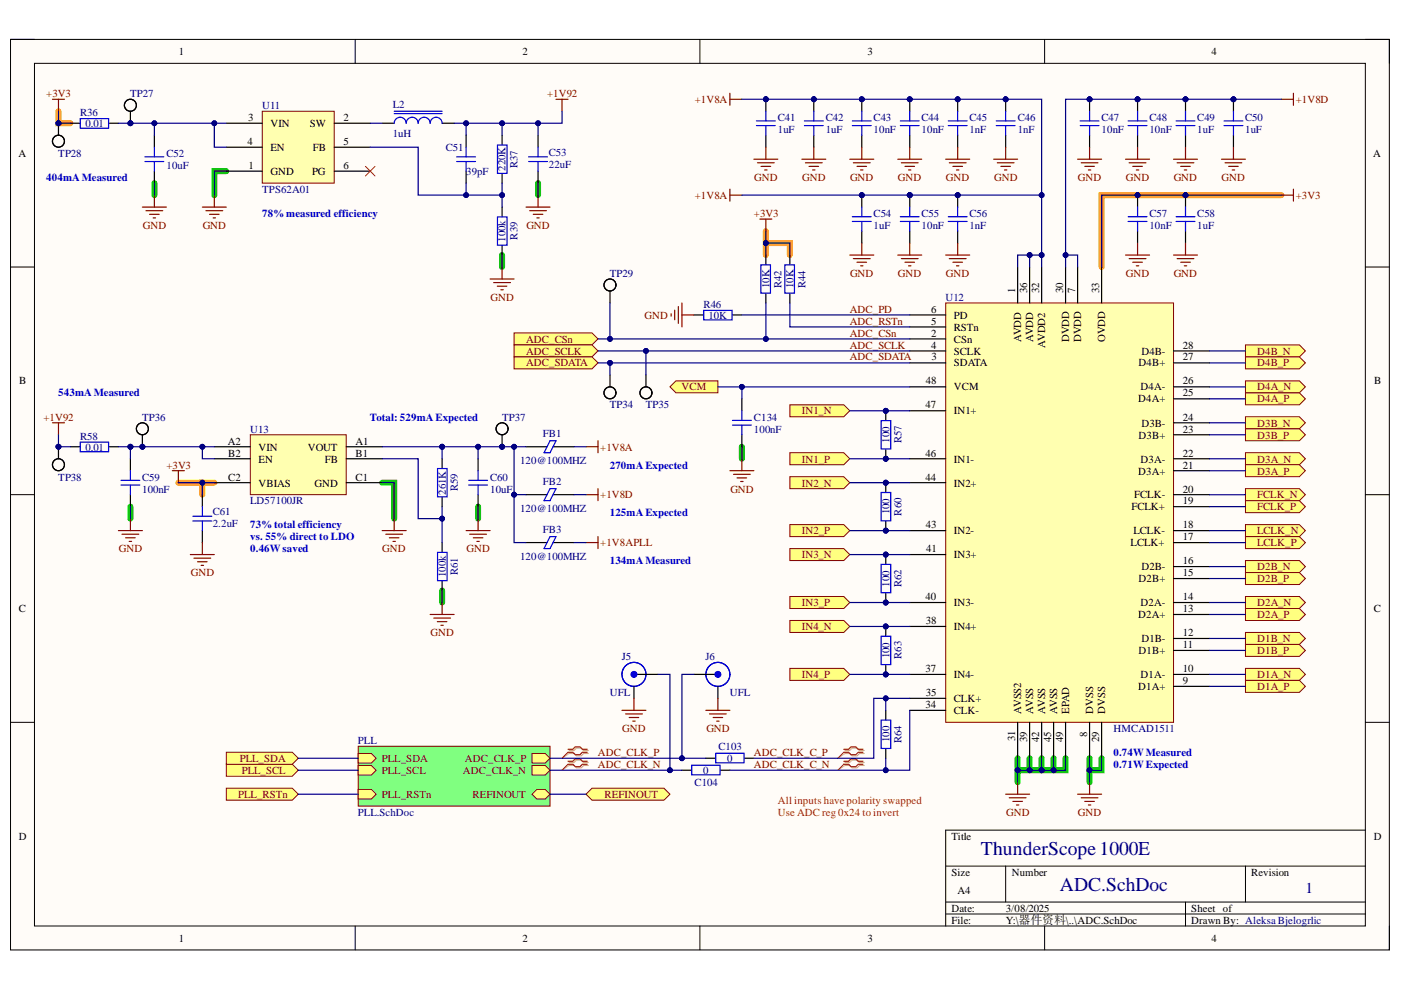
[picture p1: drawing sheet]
<svg xmlns="http://www.w3.org/2000/svg" width="297mm" height="210mm" viewBox="0 0 297 210" stroke-linecap="round" stroke-linejoin="round" font-family="sans-serif">
<defs><g id="words">
<g font-size="4.1" fill="#000080">
<text x="208" y="181.2">ThunderScope1000E</text>
<text x="224.7" y="188.8">ADC.SchDoc</text>
</g>
<text font-size="3.2" fill="#000080" x="276.8" y="189.3">1</text>
<g font-size="2.3">
<text x="37.9" y="11.7">1</text>
<text x="110.8" y="11.7">2</text>
<text x="184" y="11.7">3</text>
<text x="256.9" y="11.7">4</text>
<text x="52.6" y="25.6">3</text>
<text x="57.4" y="26.9">VIN</text>
<text x="65.7" y="26.9">SW</text>
<text x="72.9" y="25.6">2</text>
<text x="3.9" y="33.3">A</text>
<text x="52.5" y="30.8">4</text>
<text x="52.7" y="35.8">1</text>
<text x="57.4" y="32">EN</text>
<text x="66.3" y="32">FB</text>
<text x="72.9" y="30.8">5</text>
<text x="72.9" y="35.8">6</text>
<text x="291.2" y="33.3">A</text>
<text x="57.4" y="37.1">GND</text>
<text x="66.2" y="37.1">PG</text>
<text x="215.3" y="62.2" transform="rotate(-90 215.3 62.2)">1</text>
<text x="217.8" y="62.2" transform="rotate(-90 217.8 62.2)">36</text>
<text x="220.3" y="62.2" transform="rotate(-90 220.3 62.2)">32</text>
<text x="225.4" y="62.2" transform="rotate(-90 225.4 62.2)">30</text>
<text x="228" y="62.2" transform="rotate(-90 228 62.2)">7</text>
<text x="233" y="62.2" transform="rotate(-90 233 62.2)">33</text>
<text x="197.4" y="66.3">6</text>
<text x="197.4" y="68.8">5</text>
<text x="197.4" y="71.4">2</text>
<text x="202.2" y="67.6">PD</text>
<text x="202.2" y="70.1">RSTn</text>
<text x="197.4" y="73.9">4</text>
<text x="197.5" y="76.4">3</text>
<text x="202.2" y="72.6">CSn</text>
<text x="202.2" y="75.2">SCLK</text>
<text x="202.2" y="77.7">SDATA</text>
<text x="216.5" y="72.5" transform="rotate(-90 216.5 72.5)">AVDD</text>
<text x="219.1" y="72.5" transform="rotate(-90 219.1 72.5)">AVDD</text>
<text x="221.6" y="73.7" transform="rotate(-90 221.6 73.7)">AVDD2</text>
<text x="226.7" y="72.5" transform="rotate(-90 226.7 72.5)">DVDD</text>
<text x="229.2" y="72.5" transform="rotate(-90 229.2 72.5)">DVDD</text>
<text x="234.3" y="72.5" transform="rotate(-90 234.3 72.5)">OVDD</text>
<text x="241.4" y="77.7">D4B+</text>
<text x="242" y="75.2">D4B-</text>
<text x="250.8" y="76.4">27</text>
<text x="250.8" y="73.9">28</text>
<text x="4.1" y="81.5">B</text>
<text x="196.3" y="81.5">48</text>
<text x="202.2" y="82.8">VCM</text>
<text x="241.8" y="82.8">D4A-</text>
<text x="250.8" y="81.5">26</text>
<text x="291.3" y="81.5">B</text>
<text x="196.2" y="86.6">47</text>
<text x="202.2" y="87.8">IN1+</text>
<text x="241.3" y="85.3">D4A+</text>
<text x="250.8" y="89.2">24</text>
<text x="250.8" y="84">25</text>
<text x="48.3" y="94.3">A2</text>
<text x="54.8" y="95.5">VIN</text>
<text x="65.2" y="95.5">VOUT</text>
<text x="75.4" y="94.3">A1</text>
<text x="241.4" y="93">D3B+</text>
<text x="242" y="90.5">D3B-</text>
<text x="250.8" y="91.7">23</text>
<text x="48.4" y="96.8">B2</text>
<text x="48.4" y="101.9">C2</text>
<text x="54.8" y="98.1">EN</text>
<text x="68.9" y="98.1">FB</text>
<text x="75.4" y="96.8">B1</text>
<text x="75.4" y="101.9">C1</text>
<text x="196.2" y="96.8">46</text>
<text x="196.2" y="101.9">44</text>
<text x="202.2" y="98.1">IN1-</text>
<text x="241.3" y="100.6">D3A+</text>
<text x="241.8" y="98.1">D3A-</text>
<text x="250.8" y="99.3">21</text>
<text x="250.8" y="96.8">22</text>
<text x="54.8" y="103.2">VBIAS</text>
<text x="66.7" y="103.2">GND</text>
<text x="202.2" y="103.2">IN2+</text>
<text x="240.5" y="105.7">FCLK-</text>
<text x="250.8" y="107">19</text>
<text x="250.8" y="104.4">20</text>
<text x="196.3" y="112">43</text>
<text x="202.2" y="113.3">IN2-</text>
<text x="239.9" y="108.2">FCLK+</text>
<text x="240.3" y="113.3">LCLK-</text>
<text x="250.8" y="112">18</text>
<text x="196.4" y="117.1">41</text>
<text x="202.2" y="118.4">IN3+</text>
<text x="239.7" y="115.8">LCLK+</text>
<text x="250.8" y="119.6">16</text>
<text x="250.8" y="114.6">17</text>
<text x="241.4" y="123.4">D2B+</text>
<text x="242" y="120.9">D2B-</text>
<text x="250.8" y="122.2">15</text>
<text x="4" y="129.8">C</text>
<text x="196.2" y="127.3">40</text>
<text x="202.2" y="128.5">IN3-</text>
<text x="241.3" y="131.1">D2A+</text>
<text x="241.8" y="128.5">D2A-</text>
<text x="250.8" y="129.8">13</text>
<text x="250.8" y="127.3">14</text>
<text x="291.2" y="129.8">C</text>
<text x="196.3" y="132.3">38</text>
<text x="202.2" y="133.6">IN4+</text>
<text x="242" y="136.1">D1B-</text>
<text x="250.8" y="137.4">11</text>
<text x="250.8" y="134.9">12</text>
<text x="196.2" y="142.5">37</text>
<text x="202.2" y="143.7">IN4-</text>
<text x="241.4" y="138.7">D1B+</text>
<text x="241.8" y="143.7">D1A-</text>
<text x="250.8" y="142.5">10</text>
<text x="196.3" y="147.5">35</text>
<text x="202.2" y="148.9">CLK+</text>
<text x="241.3" y="146.3">D1A+</text>
<text x="250.8" y="145">9</text>
<text x="196.2" y="150.2">34</text>
<text x="202.2" y="151.4">CLK-</text>
<text x="216.5" y="151.4" transform="rotate(-90 216.5 151.4)">AVSS2</text>
<text x="219.1" y="151.4" transform="rotate(-90 219.1 151.4)">AVSS</text>
<text x="221.6" y="151.4" transform="rotate(-90 221.6 151.4)">AVSS</text>
<text x="224.1" y="151.4" transform="rotate(-90 224.1 151.4)">AVSS</text>
<text x="226.7" y="151.4" transform="rotate(-90 226.7 151.4)">EPAD</text>
<text x="231.8" y="151.4" transform="rotate(-90 231.8 151.4)">DVSS</text>
<text x="234.3" y="151.4" transform="rotate(-90 234.3 151.4)">DVSS</text>
<text x="215.3" y="157.2" transform="rotate(-90 215.3 157.2)">31</text>
<text x="217.8" y="157.4" transform="rotate(-90 217.8 157.4)">39</text>
<text x="220.3" y="157.4" transform="rotate(-90 220.3 157.4)">42</text>
<text x="222.9" y="157.4" transform="rotate(-90 222.9 157.4)">45</text>
<text x="225.4" y="157.4" transform="rotate(-90 225.4 157.4)">49</text>
<text x="230.5" y="156.2" transform="rotate(-90 230.5 156.2)">8</text>
<text x="233" y="157.4" transform="rotate(-90 233 157.4)">29</text>
<text x="4" y="178.1">D</text>
<text x="201.7" y="178.1">Title</text>
<text x="291.2" y="178.1">D</text>
<text x="201.7" y="185.7">Size</text>
<text x="214.5" y="185.7">Number</text>
<text x="265.3" y="185.7">Revision</text>
<text x="203" y="189.5">A4</text>
<text x="201.7" y="193.3">Date:</text>
<text x="201.7" y="195.8">File:</text>
<text x="213.2" y="193.3">3/08/2025</text>
<text x="213.2" y="195.8">Y:\器件资料\..\ADC.SchDoc</text>
<text x="252.6" y="193.3">Sheet of</text>
<text x="252.6" y="195.8">Drawn By: Aleksa Bjelogrlic</text>
<text x="37.9" y="199.6">1</text>
<text x="110.8" y="199.6">2</text>
<text x="184" y="199.6">3</text>
<text x="256.9" y="199.6">4</text>
</g>
<g font-size="2.3" fill="#800000">
<text x="9.8" y="20.5">+3V3</text>
<text x="116" y="20.5">+1V92</text>
<text x="147.3" y="21.8">+1V8A</text>
<text x="274.7" y="21.8">+1V8D</text>
<text x="159.9" y="38.4">GND</text>
<text x="170.1" y="38.4">GND</text>
<text x="180.2" y="38.4">GND</text>
<text x="190.4" y="38.4">GND</text>
<text x="200.5" y="38.4">GND</text>
<text x="210.8" y="38.4">GND</text>
<text x="228.5" y="38.4">GND</text>
<text x="238.7" y="38.4">GND</text>
<text x="248.9" y="38.4">GND</text>
<text x="259" y="38.4">GND</text>
<text x="147.3" y="42.2">+1V8A</text>
<text x="159.8" y="46">+3V3</text>
<text x="274.7" y="42.2">+3V3</text>
<text x="30.3" y="48.5">GND</text>
<text x="43" y="48.5">GND</text>
<text x="111.6" y="48.5">GND</text>
<text x="180.2" y="58.7">GND</text>
<text x="190.4" y="58.7">GND</text>
<text x="200.5" y="58.7">GND</text>
<text x="238.7" y="58.7">GND</text>
<text x="248.9" y="58.7">GND</text>
<text x="104" y="63.8">GND</text>
<text x="136.7" y="67.6">GND</text>
<text x="180.1" y="66.3">ADC_PD</text>
<text x="180.1" y="68.8">ADC_RSTn</text>
<text x="180.1" y="71.4">ADC_CSn</text>
<text x="111.5" y="72.6">ADC_CSn</text>
<text x="111.5" y="75.2">ADC_SCLK</text>
<text x="111.5" y="77.7">ADC_SDATA</text>
<text x="180.1" y="73.9">ADC_SCLK</text>
<text x="180.1" y="76.4">ADC_SDATA</text>
<text x="266.5" y="75.2">D4B_N</text>
<text x="266.5" y="77.7">D4B_P</text>
<text x="144.5" y="82.8">VCM</text>
<text x="266.5" y="82.8">D4A_N</text>
<text x="9.2" y="89.2">+1V92</text>
<text x="170" y="87.8">IN1_N</text>
<text x="266.5" y="85.3">D4A_P</text>
<text x="127.3" y="95.5">+1V8A</text>
<text x="266.5" y="90.5">D3B_N</text>
<text x="266.5" y="93">D3B_P</text>
<text x="35.3" y="99.3">+3V3</text>
<text x="170" y="98.1">IN1_P</text>
<text x="266.5" y="98.1">D3A_N</text>
<text x="266.5" y="100.6">D3A_P</text>
<text x="127.3" y="105.7">+1V8D</text>
<text x="154.8" y="104.4">GND</text>
<text x="170" y="103.2">IN2_N</text>
<text x="266.5" y="105.7">FCLK_N</text>
<text x="170" y="113.3">IN2_P</text>
<text x="266.5" y="108.2">FCLK_P</text>
<text x="266.5" y="113.3">LCLK_N</text>
<text x="25.2" y="117.1">GND</text>
<text x="81.1" y="117.1">GND</text>
<text x="98.9" y="117.1">GND</text>
<text x="127.3" y="115.8">+1V8APLL</text>
<text x="170" y="118.4">IN3_N</text>
<text x="266.5" y="115.8">LCLK_P</text>
<text x="40.4" y="122.2">GND</text>
<text x="266.5" y="120.9">D2B_N</text>
<text x="266.5" y="123.4">D2B_P</text>
<text x="170" y="128.5">IN3_P</text>
<text x="266.5" y="128.5">D2A_N</text>
<text x="266.5" y="131.1">D2A_P</text>
<text x="91.3" y="134.9">GND</text>
<text x="170" y="133.6">IN4_N</text>
<text x="266.5" y="136.1">D1B_N</text>
<text x="170" y="143.7">IN4_P</text>
<text x="266.5" y="138.7">D1B_P</text>
<text x="266.5" y="143.7">D1A_N</text>
<text x="266.5" y="146.3">D1A_P</text>
<text x="131.9" y="155.2">GND</text>
<text x="149.8" y="155.2">GND</text>
<text x="50.9" y="161.6">PLL_SDA</text>
<text x="81" y="161.6">PLL_SDA</text>
<text x="98.6" y="161.6">ADC_CLK_P</text>
<text x="126.8" y="160.3">ADC_CLK_P</text>
<text x="159.8" y="160.3">ADC_CLK_C_P</text>
<text x="51.3" y="164.1">PLL_SCL</text>
<text x="81" y="164.1">PLL_SCL</text>
<text x="98.2" y="164.1">ADC_CLK_N</text>
<text x="126.8" y="162.9">ADC_CLK_N</text>
<text x="159.8" y="162.9">ADC_CLK_C_N</text>
<text x="50.5" y="169.2">PLL_RSTn</text>
<text x="81" y="169.2">PLL_RSTn</text>
<text x="100.2" y="169.2">REFINOUT</text>
<text x="128.2" y="169.2">REFINOUT</text>
<text x="213.3" y="173">GND</text>
<text x="228.5" y="173">GND</text>
</g>
<g font-size="2.3" fill="#000080">
<text x="27.6" y="20.5">TP27</text>
<text x="55.6" y="23.1">U11</text>
<text x="83.3" y="22.8">L2</text>
<text x="17" y="24.7">R36</text>
<text x="18.1" y="26.9">0.01</text>
<text x="83.3" y="29">1uH</text>
<text x="164.9" y="25.6">C41</text>
<text x="164.9" y="28.2">1uF</text>
<text x="175.1" y="25.6">C42</text>
<text x="175.1" y="28.2">1uF</text>
<text x="185.2" y="25.6">C43</text>
<text x="185.2" y="28.2">10nF</text>
<text x="195.4" y="25.6">C44</text>
<text x="195.4" y="28.2">10nF</text>
<text x="205.5" y="25.6">C45</text>
<text x="205.5" y="28.2">1nF</text>
<text x="215.8" y="25.6">C46</text>
<text x="215.8" y="28.2">1nF</text>
<text x="233.5" y="25.6">C47</text>
<text x="233.5" y="28.2">10nF</text>
<text x="243.7" y="25.6">C48</text>
<text x="243.7" y="28.2">10nF</text>
<text x="253.8" y="25.6">C49</text>
<text x="253.8" y="28.2">1uF</text>
<text x="264" y="25.6">C50</text>
<text x="264" y="28.2">1uF</text>
<text x="12.4" y="33.3">TP28</text>
<text x="35.3" y="33.3">C52</text>
<text x="35.3" y="35.8">10uF</text>
<text x="94.5" y="32">C51</text>
<text x="109.7" y="35.6" transform="rotate(-90 109.7 35.6)">R37</text>
<text x="116.3" y="33.1">C53</text>
<text x="116.3" y="35.6">22uF</text>
<text x="55.6" y="40.9">TPS62A01</text>
<text x="98.8" y="37.1">39pF</text>
<text x="107.2" y="36.3" transform="rotate(-90 107.2 36.3)">220K</text>
<text x="185.2" y="46">C54</text>
<text x="195.4" y="46">C55</text>
<text x="205.5" y="46">C56</text>
<text x="243.7" y="46">C57</text>
<text x="253.8" y="46">C58</text>
<text x="107.2" y="51.3" transform="rotate(-90 107.2 51.3)">100k</text>
<text x="109.7" y="50.8" transform="rotate(-90 109.7 50.8)">R39</text>
<text x="185.2" y="48.5">1uF</text>
<text x="195.4" y="48.5">10nF</text>
<text x="205.5" y="48.5">1nF</text>
<text x="243.7" y="48.5">10nF</text>
<text x="253.8" y="48.5">1uF</text>
<text x="129.3" y="58.7">TP29</text>
<text x="149.2" y="65.4">R46</text>
<text x="163.1" y="61.1" transform="rotate(-90 163.1 61.1)">10K</text>
<text x="165.7" y="61" transform="rotate(-90 165.7 61)">R42</text>
<text x="168.2" y="61.1" transform="rotate(-90 168.2 61.1)">10K</text>
<text x="170.8" y="61" transform="rotate(-90 170.8 61)">R44</text>
<text x="200.5" y="63.8">U12</text>
<text x="150.2" y="67.6">10K</text>
<text x="30.1" y="89.2">TP36</text>
<text x="106.4" y="89.2">TP37</text>
<text x="129.3" y="86.6">TP34</text>
<text x="136.9" y="86.6">TP35</text>
<text x="159.8" y="89.2">C134</text>
<text x="17" y="93.3">R58</text>
<text x="18.1" y="95.5">0.01</text>
<text x="53.1" y="91.7">U13</text>
<text x="115.1" y="92.8">FB1</text>
<text x="159.8" y="91.7">100nF</text>
<text x="188.6" y="93.9" transform="rotate(-90 188.6 93.9)">100</text>
<text x="191.1" y="94" transform="rotate(-90 191.1 94)">R57</text>
<text x="12.4" y="101.9">TP38</text>
<text x="30.1" y="101.9">C59</text>
<text x="103.9" y="101.9">C60</text>
<text x="110.3" y="98.3">120@100MHZ</text>
<text x="30.1" y="104.4">100nF</text>
<text x="53.1" y="107">LD57100JR</text>
<text x="94.5" y="104.9" transform="rotate(-90 94.5 104.9)">261K</text>
<text x="97.1" y="104.2" transform="rotate(-90 97.1 104.2)">R59</text>
<text x="103.9" y="104.4">10uF</text>
<text x="115.1" y="102.9">FB2</text>
<text x="45.1" y="109.2">C61</text>
<text x="45.1" y="111.8">2.2uF</text>
<text x="110.3" y="108.5">120@100MHZ</text>
<text x="115.1" y="113">FB3</text>
<text x="188.6" y="109.1" transform="rotate(-90 188.6 109.1)">100</text>
<text x="191.1" y="109.3" transform="rotate(-90 191.1 109.3)">R60</text>
<text x="110.3" y="118.6">120@100MHZ</text>
<text x="94.5" y="122.4" transform="rotate(-90 94.5 122.4)">100k</text>
<text x="97.1" y="121.9" transform="rotate(-90 97.1 121.9)">R61</text>
<text x="188.6" y="124.4" transform="rotate(-90 188.6 124.4)">100</text>
<text x="191.1" y="124.5" transform="rotate(-90 191.1 124.5)">R62</text>
<text x="131.8" y="139.9">J5</text>
<text x="149.6" y="139.9">J6</text>
<text x="188.6" y="139.6" transform="rotate(-90 188.6 139.6)">100</text>
<text x="191.1" y="139.7" transform="rotate(-90 191.1 139.7)">R63</text>
<text x="129.3" y="147.5">UFL</text>
<text x="154.8" y="147.5">UFL</text>
<text x="236.1" y="155.2">HMCAD1511</text>
<text x="75.9" y="157.8">PLL</text>
<text x="152.3" y="159">C103</text>
<text x="154.2" y="161.6">0</text>
<text x="188.6" y="157.4" transform="rotate(-90 188.6 157.4)">100</text>
<text x="191.1" y="157.5" transform="rotate(-90 191.1 157.5)">R64</text>
<text x="147.2" y="166.7">C104</text>
<text x="149.1" y="164.1">0</text>
<text x="75.9" y="173">PLL.SchDoc</text>
</g>
<g font-size="2.3" fill="#00f">
<text x="9.8" y="38.4">404mAMeasured</text>
<text x="55.6" y="46">78% measured efficiency</text>
<text x="12.4" y="84">543mAMeasured</text>
<text x="78.4" y="89.2">Total: 529mAExpected</text>
<text x="129.3" y="99.3">270mAExpected</text>
<text x="53.1" y="112">73% total efficiency</text>
<text x="129.3" y="109.5">125mAExpected</text>
<text x="53.1" y="114.6">vs. 55% direct to LDO</text>
<text x="53.1" y="117.1">0.46W saved</text>
<text x="129.3" y="119.6">134mAMeasured</text>
<text x="236.1" y="160.3">0.74W Measured</text>
<text x="236.1" y="162.9">0.71W Expected</text>
</g>
<g font-size="2.3" fill="#f00">
<text x="164.9" y="170.5">All inputs have polarity swapped</text>
<text x="164.9" y="173">Use ADC reg 0x24 to invert</text>
</g>
</g></defs>
<path d="M2.2 8.4h292.4v193h-292.4z" fill-rule="evenodd" fill="#fffcf8"/>
<path d="M2.2 8.4h292.4v193h-292.4z" fill="none" stroke="#000" stroke-width=".21"/>
<path d="M7.3 13.4h282.2v182.9h-282.2z" fill-rule="evenodd" fill="#fffcf8"/>
<g fill="none" stroke="#000" stroke-width=".21">
<path d="M2.2 8.3h5.1M7.3 13.4h282.2v182.9h-282.2zM75.3 8.3v5.1M148.4 8.3v5.1M221.5 8.4v5M289.5 8.4h5.1v5M2.2 56.6h5.1M289.5 56.6h5.1M2.2 104.9h5.1M289.5 104.9h5.1M2.2 153.1h5.1M289.5 153.1h5.1"/>
<path d="M289.5 176h-89v20.3M75.3 196.3v5.1M148.4 196.3v5.1M200.5 183.6h89M200.5 191.3h89M200.5 193.8h89M213.2 183.6v7.7M221.5 196.3v5.1M251.4 191.3v5M264.1 183.6v7.7M294.6 196.3v5.1"/>
</g>
<g fill="none" stroke="#00be00" stroke-width="1.3">
<path d="M32.7 38.8v2.6M48 36.3h-2.6v5.1M114.1 38.8v2.6M106.5 54.1v2.5M157.3 94.7v2.6M27.6 107.4v2.6M81 102.3h2.6v7.7M101.4 107.4v2.6M93.7 125.2v2.5M215.8 160.8v2.5M218.3 160.8v2.5M220.8 163.3h-5v2.6"/>
<path d="M220.8 160.8v2.5M223.4 160.8v2.5M225.9 160.8v2.5h-5.1M231 160.8v2.5h2.6v-2.5M231 163.3v2.6"/>
</g>
<path d="M12.4 23.6v2.5h2.5M162.4 54.1v-2.6h5.1v2.6M162.4 49v2.5M271.7 41.4h-38.1v15.2M37.8 102.3h5.1M45.4 102.3h-2.5v2.6" fill="none" stroke="#f90" stroke-width="1.3"/>
<path d="M93.7 97.3v2M101.4 97.3v2.5M93.7 105.4v2M93.7 115v2M101.4 104.9v2.5M93.7 123.2v2" fill="none" stroke="#000" stroke-width=".25"/>
<path d="M92.8 99.3h2v6h-2zM101.4 99.8v2M92.8 117.1h2v6h-2zM99.4 102.8h4M99.4 101.8h4M101.4 102.8v2.1" fill="none" stroke="#00f" stroke-width=".25"/>
<path d="M98.8 112.5h5.1M99.6 113.3h3.5M100.3 114h2.1M101.1 114.8h.5M101.4 110v2.5M91.2 130.3h5.1M92 131h3.5M92.7 131.8h2.1M93.5 132.6h.5M93.7 127.7v2.6" fill="none" stroke="#800000" stroke-width=".25"/>
<circle cx="241.2" cy="41.4" r=".51" fill="#000080"/>
<circle cx="241.2" cy="41.4" r=".51" fill="none" stroke="#000080" stroke-width=".21"/>
<path d="M241.2 41.4v2.5M241.2 49v2.5" fill="none" stroke="#000" stroke-width=".25"/>
<circle cx="241.2" cy="41.4" r=".51" fill="#000080"/>
<circle cx="241.2" cy="41.4" r=".51" fill="none" stroke="#000080" stroke-width=".21"/>
<path d="M239.2 47h4M239.2 46h4M241.2 43.9v2.1M241.2 47v2" fill="none" stroke="#00f" stroke-width=".25"/>
<circle cx="251.3" cy="41.4" r=".51" fill="#000080"/>
<circle cx="251.3" cy="41.4" r=".51" fill="none" stroke="#000080" stroke-width=".21"/>
<path d="M251.4 41.4v2.5M251.4 49v2.5" fill="none" stroke="#000" stroke-width=".25"/>
<circle cx="251.3" cy="41.4" r=".51" fill="#000080"/>
<circle cx="251.3" cy="41.4" r=".51" fill="none" stroke="#000080" stroke-width=".21"/>
<path d="M249.4 47h3.9M249.4 46h3.9M251.4 43.9v2.1M251.4 47v2" fill="none" stroke="#00f" stroke-width=".25"/>
<path d="M238.6 54.1h5.1M239.4 54.8h3.6M240.2 55.6h2M240.9 56.4h.5M241.2 51.5v2.6M248.8 54.1h5.1M249.6 54.8h3.5M250.3 55.6h2.1M251.1 56.4h.5M251.4 51.5v2.6M271.7 41.4h2.5M274.2 40.1v2.5" fill="none" stroke="#800000" stroke-width=".25"/>
<circle cx="231" cy="21" r=".51" fill="#000080"/>
<circle cx="231" cy="21" r=".51" fill="none" stroke="#000080" stroke-width=".21"/>
<path d="M231 21v2.6M231 28.7v2.5" fill="none" stroke="#000" stroke-width=".25"/>
<circle cx="231" cy="21" r=".51" fill="#000080"/>
<circle cx="231" cy="21" r=".51" fill="none" stroke="#000080" stroke-width=".21"/>
<path d="M229 26.6h4M229 25.6h4M231 23.6v2M231 26.6v2.1" fill="none" stroke="#00f" stroke-width=".25"/>
<circle cx="261.5" cy="21" r=".51" fill="#000080"/>
<circle cx="261.5" cy="21" r=".51" fill="none" stroke="#000080" stroke-width=".21"/>
<path d="M261.5 21v2.6M261.5 28.7v2.5" fill="none" stroke="#000" stroke-width=".25"/>
<circle cx="261.5" cy="21" r=".51" fill="#000080"/>
<circle cx="261.5" cy="21" r=".51" fill="none" stroke="#000080" stroke-width=".21"/>
<path d="M259.5 26.6h4M259.5 25.6h4M261.5 23.6v2M261.5 26.6v2.1" fill="none" stroke="#00f" stroke-width=".25"/>
<path d="M228.5 33.8h5.1M229.2 34.5h3.6M230 35.3h2M230.8 36h.5M231 31.2v2.6M259 33.8h5.1M259.7 34.5h3.6M260.5 35.3h2M261.3 36h.5M261.5 31.2v2.6" fill="none" stroke="#800000" stroke-width=".25"/>
<circle cx="241.2" cy="21" r=".51" fill="#000080"/>
<circle cx="241.2" cy="21" r=".51" fill="none" stroke="#000080" stroke-width=".21"/>
<path d="M241.2 21v2.6M241.2 28.7v2.5" fill="none" stroke="#000" stroke-width=".25"/>
<circle cx="241.2" cy="21" r=".51" fill="#000080"/>
<circle cx="241.2" cy="21" r=".51" fill="none" stroke="#000080" stroke-width=".21"/>
<path d="M239.2 26.6h4M239.2 25.6h4M241.2 23.6v2M241.2 26.6v2.1" fill="none" stroke="#00f" stroke-width=".25"/>
<circle cx="251.3" cy="21" r=".51" fill="#000080"/>
<circle cx="251.3" cy="21" r=".51" fill="none" stroke="#000080" stroke-width=".21"/>
<path d="M251.4 21v2.6M251.4 28.7v2.5" fill="none" stroke="#000" stroke-width=".25"/>
<circle cx="251.3" cy="21" r=".51" fill="#000080"/>
<circle cx="251.3" cy="21" r=".51" fill="none" stroke="#000080" stroke-width=".21"/>
<path d="M249.4 26.6h3.9M249.4 25.6h3.9M251.4 23.6v2M251.4 26.6v2.1" fill="none" stroke="#00f" stroke-width=".25"/>
<path d="M274.2 19.8v2.5M238.6 33.8h5.1M239.4 34.5h3.6M240.2 35.3h2M240.9 36h.5M241.2 31.2v2.6M248.8 33.8h5.1M249.6 34.5h3.5M250.3 35.3h2.1M251.1 36h.5M251.4 31.2v2.6M271.7 21h2.5" fill="none" stroke="#800000" stroke-width=".25"/>
<circle cx="192.9" cy="21" r=".51" fill="#000080"/>
<circle cx="192.9" cy="21" r=".51" fill="none" stroke="#000080" stroke-width=".21"/>
<path d="M192.9 21v2.6M192.9 28.7v2.5" fill="none" stroke="#000" stroke-width=".25"/>
<circle cx="192.9" cy="21" r=".51" fill="#000080"/>
<circle cx="192.9" cy="21" r=".51" fill="none" stroke="#000080" stroke-width=".21"/>
<path d="M190.9 26.6h4M190.9 25.6h4M192.9 23.6v2M192.9 26.6v2.1" fill="none" stroke="#00f" stroke-width=".25"/>
<circle cx="162.4" cy="21" r=".51" fill="#000080"/>
<circle cx="162.4" cy="21" r=".51" fill="none" stroke="#000080" stroke-width=".21"/>
<path d="M162.4 21v2.6M162.4 28.7v2.5" fill="none" stroke="#000" stroke-width=".25"/>
<circle cx="162.4" cy="21" r=".51" fill="#000080"/>
<circle cx="162.4" cy="21" r=".51" fill="none" stroke="#000080" stroke-width=".21"/>
<path d="M160.4 26.6h4M160.4 25.6h4M162.4 23.6v2M162.4 26.6v2.1" fill="none" stroke="#00f" stroke-width=".25"/>
<path d="M159.8 33.8h5.1M160.6 34.5h3.6M161.4 35.3h2M162.1 36h.5M162.4 31.2v2.6M190.3 33.8h5.1M191.1 34.5h3.6M191.9 35.3h2M192.6 36h.5M192.9 31.2v2.6" fill="none" stroke="#800000" stroke-width=".25"/>
<circle cx="182.7" cy="21" r=".51" fill="#000080"/>
<circle cx="182.7" cy="21" r=".51" fill="none" stroke="#000080" stroke-width=".21"/>
<path d="M182.7 21v2.6M182.7 28.7v2.5" fill="none" stroke="#000" stroke-width=".25"/>
<circle cx="182.7" cy="21" r=".51" fill="#000080"/>
<circle cx="182.7" cy="21" r=".51" fill="none" stroke="#000080" stroke-width=".21"/>
<path d="M180.7 26.6h4M180.7 25.6h4M182.7 23.6v2M182.7 26.6v2.1" fill="none" stroke="#00f" stroke-width=".25"/>
<circle cx="172.5" cy="21" r=".51" fill="#000080"/>
<circle cx="172.5" cy="21" r=".51" fill="none" stroke="#000080" stroke-width=".21"/>
<path d="M172.5 21v2.6M172.5 28.7v2.5" fill="none" stroke="#000" stroke-width=".25"/>
<circle cx="172.5" cy="21" r=".51" fill="#000080"/>
<circle cx="172.5" cy="21" r=".51" fill="none" stroke="#000080" stroke-width=".21"/>
<path d="M170.5 26.6h4.1M170.5 25.6h4.1M172.5 23.6v2M172.5 26.6v2.1" fill="none" stroke="#00f" stroke-width=".25"/>
<path d="M170 33.8h5.1M170.8 34.5h3.5M171.5 35.3h2.1M172.3 36h.5M172.5 31.2v2.6M180.2 33.8h5.1M180.9 34.5h3.6M181.7 35.3h2M182.5 36h.5M182.7 31.2v2.6" fill="none" stroke="#800000" stroke-width=".25"/>
<circle cx="203" cy="21" r=".51" fill="#000080"/>
<circle cx="203" cy="21" r=".51" fill="none" stroke="#000080" stroke-width=".21"/>
<path d="M203 21v2.6M203 28.7v2.5" fill="none" stroke="#000" stroke-width=".25"/>
<circle cx="203" cy="21" r=".51" fill="#000080"/>
<circle cx="203" cy="21" r=".51" fill="none" stroke="#000080" stroke-width=".21"/>
<path d="M201 26.6h4.1M201 25.6h4.1M203 23.6v2M203 26.6v2.1" fill="none" stroke="#00f" stroke-width=".25"/>
<path d="M200.5 33.8h5.1M201.3 34.5h3.5M202 35.3h2.1M202.8 36h.5M203 31.2v2.6" fill="none" stroke="#800000" stroke-width=".25"/>
<circle cx="213.2" cy="21" r=".51" fill="#000080"/>
<circle cx="213.2" cy="21" r=".51" fill="none" stroke="#000080" stroke-width=".21"/>
<path d="M213.2 21v2.6M213.2 28.7v2.5" fill="none" stroke="#000" stroke-width=".25"/>
<circle cx="213.2" cy="21" r=".51" fill="#000080"/>
<circle cx="213.2" cy="21" r=".51" fill="none" stroke="#000080" stroke-width=".21"/>
<path d="M211.2 26.6h4M211.2 25.6h4M213.2 23.6v2M213.2 26.6v2.1" fill="none" stroke="#00f" stroke-width=".25"/>
<path d="M210.7 33.8h5.1M211.4 34.5h3.6M212.2 35.3h2M213 36h.5M213.2 31.2v2.6" fill="none" stroke="#800000" stroke-width=".25"/>
<circle cx="182.7" cy="41.4" r=".51" fill="#000080"/>
<circle cx="182.7" cy="41.4" r=".51" fill="none" stroke="#000080" stroke-width=".21"/>
<path d="M182.7 41.4v2.5M182.7 49v2.5" fill="none" stroke="#000" stroke-width=".25"/>
<circle cx="182.7" cy="41.4" r=".51" fill="#000080"/>
<circle cx="182.7" cy="41.4" r=".51" fill="none" stroke="#000080" stroke-width=".21"/>
<path d="M180.7 47h4M180.7 46h4M182.7 43.9v2.1M182.7 47v2" fill="none" stroke="#00f" stroke-width=".25"/>
<path d="M180.2 54.1h5.1M180.9 54.8h3.6M181.7 55.6h2M182.5 56.4h.5M182.7 51.5v2.6" fill="none" stroke="#800000" stroke-width=".25"/>
<circle cx="192.9" cy="41.4" r=".51" fill="#000080"/>
<circle cx="192.9" cy="41.4" r=".51" fill="none" stroke="#000080" stroke-width=".21"/>
<path d="M192.9 41.4v2.5M192.9 49v2.5" fill="none" stroke="#000" stroke-width=".25"/>
<circle cx="192.9" cy="41.4" r=".51" fill="#000080"/>
<circle cx="192.9" cy="41.4" r=".51" fill="none" stroke="#000080" stroke-width=".21"/>
<path d="M190.9 47h4M190.9 46h4M192.9 43.9v2.1M192.9 47v2" fill="none" stroke="#00f" stroke-width=".25"/>
<path d="M190.3 54.1h5.1M191.1 54.8h3.6M191.9 55.6h2M192.6 56.4h.5M192.9 51.5v2.6" fill="none" stroke="#800000" stroke-width=".25"/>
<circle cx="203" cy="41.4" r=".51" fill="#000080"/>
<circle cx="203" cy="41.4" r=".51" fill="none" stroke="#000080" stroke-width=".21"/>
<path d="M203 41.4v2.5M203 49v2.5" fill="none" stroke="#000" stroke-width=".25"/>
<circle cx="203" cy="41.4" r=".51" fill="#000080"/>
<circle cx="203" cy="41.4" r=".51" fill="none" stroke="#000080" stroke-width=".21"/>
<path d="M161.3 56.2h2.1v6h-2.1zM166.4 56.2h2v6h-2zM201 47h4.1M201 46h4.1M203 43.9v2.1M203 47v2M149.2 65.8h6v2h-6z" fill="none" stroke="#00f" stroke-width=".25"/>
<path d="M200.5 54.1h5.1M201.3 54.8h3.5M202 55.6h2.1M202.8 56.4h.5M203 51.5v2.6" fill="none" stroke="#800000" stroke-width=".25"/>
<path d="M162.4 54.1v2M167.5 54.1v2M147.1 66.8h2M155.3 66.8h2M162.4 62.2v2M167.5 62.2v2" fill="none" stroke="#000" stroke-width=".25"/>
<path d="M200.5 64.2h48.3v88.9h-48.3z" fill-rule="evenodd" fill="#ffffb0"/>
<path d="M200.5 64.2h48.3v88.9h-48.3z" fill="none" stroke="#800000" stroke-width=".21"/>
<g fill="none" stroke="#000" stroke-width=".25">
<path d="M215.8 56.6v7.6M218.3 56.6v7.6M220.8 56.6v7.6M225.9 56.6v7.6M228.5 56.6v7.6M233.6 56.6v7.6M192.9 66.8h7.6M192.9 69.3h7.6M192.9 71.9h7.6M192.9 74.4h7.6M192.9 76.9h7.6M248.8 74.4h7.6"/>
<path d="M248.8 76.9h7.6M192.9 82h7.6M192.9 87.1h7.6M192.9 97.3h7.6M248.8 82h7.6M248.8 97.3h7.6M248.8 99.8h7.6M248.8 92.2h7.6M248.8 89.6h7.6M248.8 84.6h7.6M192.9 102.3h7.6M192.9 112.5h7.6"/>
<path d="M192.9 117.6h7.6M248.8 112.5h7.6M248.8 115h7.6M248.8 107.4h7.6M248.8 104.9h7.6M192.9 127.7h7.6M192.9 132.8h7.6M248.8 127.7h7.6M248.8 137.9h7.6M248.8 135.4h7.6M248.8 130.3h7.6M248.8 122.7h7.6"/>
<path d="M248.8 120.1h7.6M192.9 143h7.6M192.9 148.1h7.6M192.9 150.6h7.6M215.8 153.1v7.7M218.3 153.1v7.7M220.8 153.1v7.7M223.4 153.1v7.7M225.9 153.1v7.7M231 153.1v7.7M233.6 153.1v7.7M248.8 143h7.6"/>
<path d="M248.8 145.5h7.6"/>
</g>
<g fill="none" stroke="#800000" stroke-width=".25">
<path d="M154.8 19.8v2.5M154.8 21h2.5M154.8 40.1v2.5M154.8 41.4h2.5M161.1 46.5h2.5M162.4 46.5v2.5M213.2 168.4h5.1M214 169.2h3.5M214.7 169.9h2.1M215.5 170.7h.5M215.8 165.9v2.5M228.5 168.4h5.1"/>
<path d="M229.2 169.2h3.6M230 169.9h2M230.8 170.7h.5M231 165.9v2.5"/>
</g>
<circle cx="187.8" cy="87.1" r=".51" fill="#000080"/>
<circle cx="187.8" cy="87.1" r=".51" fill="none" stroke="#000080" stroke-width=".21"/>
<circle cx="187.8" cy="97.3" r=".51" fill="#000080"/>
<circle cx="187.8" cy="97.3" r=".51" fill="none" stroke="#000080" stroke-width=".21"/>
<path d="M187.8 87.1v2" fill="none" stroke="#000" stroke-width=".25"/>
<circle cx="187.8" cy="87.1" r=".51" fill="#000080"/>
<circle cx="187.8" cy="87.1" r=".51" fill="none" stroke="#000080" stroke-width=".21"/>
<path d="M187.8 95.3v2" fill="none" stroke="#000" stroke-width=".25"/>
<circle cx="187.8" cy="97.3" r=".51" fill="#000080"/>
<circle cx="187.8" cy="97.3" r=".51" fill="none" stroke="#000080" stroke-width=".21"/>
<path d="M186.8 89.2h2.1v6h-2.1z" fill="none" stroke="#00f" stroke-width=".25"/>
<circle cx="187.8" cy="102.3" r=".51" fill="#000080"/>
<circle cx="187.8" cy="102.3" r=".51" fill="none" stroke="#000080" stroke-width=".21"/>
<circle cx="187.8" cy="112.5" r=".51" fill="#000080"/>
<circle cx="187.8" cy="112.5" r=".51" fill="none" stroke="#000080" stroke-width=".21"/>
<path d="M187.8 102.3v2" fill="none" stroke="#000" stroke-width=".25"/>
<circle cx="187.8" cy="102.3" r=".51" fill="#000080"/>
<circle cx="187.8" cy="102.3" r=".51" fill="none" stroke="#000080" stroke-width=".21"/>
<path d="M187.8 110.5v2" fill="none" stroke="#000" stroke-width=".25"/>
<circle cx="187.8" cy="112.5" r=".51" fill="#000080"/>
<circle cx="187.8" cy="112.5" r=".51" fill="none" stroke="#000080" stroke-width=".21"/>
<path d="M186.8 104.4h2.1v6h-2.1z" fill="none" stroke="#00f" stroke-width=".25"/>
<circle cx="187.8" cy="117.6" r=".51" fill="#000080"/>
<circle cx="187.8" cy="117.6" r=".51" fill="none" stroke="#000080" stroke-width=".21"/>
<circle cx="187.8" cy="127.7" r=".51" fill="#000080"/>
<circle cx="187.8" cy="127.7" r=".51" fill="none" stroke="#000080" stroke-width=".21"/>
<path d="M187.8 117.6v2" fill="none" stroke="#000" stroke-width=".25"/>
<circle cx="187.8" cy="117.6" r=".51" fill="#000080"/>
<circle cx="187.8" cy="117.6" r=".51" fill="none" stroke="#000080" stroke-width=".21"/>
<path d="M187.8 125.7v2" fill="none" stroke="#000" stroke-width=".25"/>
<circle cx="187.8" cy="127.7" r=".51" fill="#000080"/>
<circle cx="187.8" cy="127.7" r=".51" fill="none" stroke="#000080" stroke-width=".21"/>
<path d="M186.8 119.7h2.1v6h-2.1z" fill="none" stroke="#00f" stroke-width=".25"/>
<circle cx="187.8" cy="132.8" r=".51" fill="#000080"/>
<circle cx="187.8" cy="132.8" r=".51" fill="none" stroke="#000080" stroke-width=".21"/>
<circle cx="187.8" cy="143" r=".51" fill="#000080"/>
<circle cx="187.8" cy="143" r=".51" fill="none" stroke="#000080" stroke-width=".21"/>
<path d="M187.8 132.8v2" fill="none" stroke="#000" stroke-width=".25"/>
<circle cx="187.8" cy="132.8" r=".51" fill="#000080"/>
<circle cx="187.8" cy="132.8" r=".51" fill="none" stroke="#000080" stroke-width=".21"/>
<path d="M187.8 141v2" fill="none" stroke="#000" stroke-width=".25"/>
<circle cx="187.8" cy="143" r=".51" fill="#000080"/>
<circle cx="187.8" cy="143" r=".51" fill="none" stroke="#000080" stroke-width=".21"/>
<path d="M186.8 134.9h2.1v6h-2.1z" fill="none" stroke="#00f" stroke-width=".25"/>
<path d="M264.1 73.1h11.4l1.3 1.3-1.3 1.3h-11.4z" fill-rule="evenodd" fill="#ffff80"/>
<path d="M264.1 73.1h11.4l1.3 1.3-1.3 1.3h-11.4z" fill="none" stroke="#800000" stroke-width=".21"/>
<path d="M264.1 75.7h11.4l1.3 1.2-1.3 1.3h-11.4z" fill-rule="evenodd" fill="#ffff80"/>
<path d="M264.1 75.7h11.4l1.3 1.2-1.3 1.3h-11.4z" fill="none" stroke="#800000" stroke-width=".21"/>
<path d="M264.1 80.7h11.4l1.3 1.3-1.3 1.3h-11.4z" fill-rule="evenodd" fill="#ffff80"/>
<path d="M264.1 80.7h11.4l1.3 1.3-1.3 1.3h-11.4z" fill="none" stroke="#800000" stroke-width=".21"/>
<path d="M264.1 83.3h11.4l1.3 1.3-1.3 1.2h-11.4z" fill-rule="evenodd" fill="#ffff80"/>
<path d="M264.1 83.3h11.4l1.3 1.3-1.3 1.2h-11.4z" fill="none" stroke="#800000" stroke-width=".21"/>
<path d="M264.1 88.4h11.4l1.3 1.2-1.3 1.3h-11.4z" fill-rule="evenodd" fill="#ffff80"/>
<path d="M264.1 88.4h11.4l1.3 1.2-1.3 1.3h-11.4z" fill="none" stroke="#800000" stroke-width=".21"/>
<path d="M264.1 90.9h11.4l1.3 1.3-1.3 1.3h-11.4z" fill-rule="evenodd" fill="#ffff80"/>
<path d="M264.1 90.9h11.4l1.3 1.3-1.3 1.3h-11.4z" fill="none" stroke="#800000" stroke-width=".21"/>
<path d="M264.1 96h11.4l1.3 1.3-1.3 1.2h-11.4z" fill-rule="evenodd" fill="#ffff80"/>
<path d="M264.1 96h11.4l1.3 1.3-1.3 1.2h-11.4z" fill="none" stroke="#800000" stroke-width=".21"/>
<path d="M264.1 98.5h11.4l1.3 1.3-1.3 1.3h-11.4z" fill-rule="evenodd" fill="#ffff80"/>
<path d="M264.1 98.5h11.4l1.3 1.3-1.3 1.3h-11.4z" fill="none" stroke="#800000" stroke-width=".21"/>
<path d="M264.1 103.6h11.4l1.3 1.3-1.3 1.3h-11.4z" fill-rule="evenodd" fill="#ffff80"/>
<path d="M264.1 103.6h11.4l1.3 1.3-1.3 1.3h-11.4z" fill="none" stroke="#800000" stroke-width=".21"/>
<path d="M264.1 106.2h11.4l1.3 1.2-1.3 1.3h-11.4z" fill-rule="evenodd" fill="#ffff80"/>
<path d="M264.1 106.2h11.4l1.3 1.2-1.3 1.3h-11.4z" fill="none" stroke="#800000" stroke-width=".21"/>
<path d="M264.1 111.2h11.4l1.3 1.3-1.3 1.3h-11.4z" fill-rule="evenodd" fill="#ffff80"/>
<path d="M264.1 111.2h11.4l1.3 1.3-1.3 1.3h-11.4z" fill="none" stroke="#800000" stroke-width=".21"/>
<path d="M264.1 113.8h11.4l1.3 1.2-1.3 1.3h-11.4z" fill-rule="evenodd" fill="#ffff80"/>
<path d="M264.1 113.8h11.4l1.3 1.2-1.3 1.3h-11.4z" fill="none" stroke="#800000" stroke-width=".21"/>
<path d="M264.1 118.8h11.4l1.3 1.3-1.3 1.3h-11.4z" fill-rule="evenodd" fill="#ffff80"/>
<path d="M264.1 118.8h11.4l1.3 1.3-1.3 1.3h-11.4z" fill="none" stroke="#800000" stroke-width=".21"/>
<path d="M264.1 121.4h11.4l1.3 1.3-1.3 1.2h-11.4z" fill-rule="evenodd" fill="#ffff80"/>
<path d="M264.1 121.4h11.4l1.3 1.3-1.3 1.2h-11.4z" fill="none" stroke="#800000" stroke-width=".21"/>
<path d="M264.1 126.5h11.4l1.3 1.2-1.3 1.3h-11.4z" fill-rule="evenodd" fill="#ffff80"/>
<path d="M264.1 126.5h11.4l1.3 1.2-1.3 1.3h-11.4z" fill="none" stroke="#800000" stroke-width=".21"/>
<path d="M264.1 129h11.4l1.3 1.3-1.3 1.3h-11.4z" fill-rule="evenodd" fill="#ffff80"/>
<path d="M264.1 129h11.4l1.3 1.3-1.3 1.3h-11.4z" fill="none" stroke="#800000" stroke-width=".21"/>
<path d="M264.1 134.1h11.4l1.3 1.3-1.3 1.2h-11.4z" fill-rule="evenodd" fill="#ffff80"/>
<path d="M264.1 134.1h11.4l1.3 1.3-1.3 1.2h-11.4z" fill="none" stroke="#800000" stroke-width=".21"/>
<path d="M264.1 136.6h11.4l1.3 1.3-1.3 1.3h-11.4z" fill-rule="evenodd" fill="#ffff80"/>
<path d="M264.1 136.6h11.4l1.3 1.3-1.3 1.3h-11.4z" fill="none" stroke="#800000" stroke-width=".21"/>
<path d="M264.1 141.7h11.4l1.3 1.3-1.3 1.3h-11.4z" fill-rule="evenodd" fill="#ffff80"/>
<path d="M264.1 141.7h11.4l1.3 1.3-1.3 1.3h-11.4z" fill="none" stroke="#800000" stroke-width=".21"/>
<path d="M264.1 144.3h11.4l1.3 1.2-1.3 1.3h-11.4z" fill-rule="evenodd" fill="#ffff80"/>
<path d="M264.1 144.3h11.4l1.3 1.2-1.3 1.3h-11.4z" fill="none" stroke="#800000" stroke-width=".21"/>
<path d="M109 70.6h16.5l1.3 1.3-1.3 1.2h-16.5z" fill-rule="evenodd" fill="#ffff80"/>
<path d="M109 70.6h16.5l1.3 1.3-1.3 1.2h-16.5z" fill="none" stroke="#800000" stroke-width=".21"/>
<path d="M143.3 80.7h8.9v2.6h-8.9l-1.3-1.3z" fill-rule="evenodd" fill="#ffff80"/>
<path d="M143.3 80.7h8.9v2.6h-8.9l-1.3-1.3z" fill="none" stroke="#800000" stroke-width=".21"/>
<path d="M109 73.1h16.5l1.3 1.3-1.3 1.3h-16.5z" fill-rule="evenodd" fill="#ffff80"/>
<path d="M109 73.1h16.5l1.3 1.3-1.3 1.3h-16.5z" fill="none" stroke="#800000" stroke-width=".21"/>
<path d="M109 75.7h16.5l1.3 1.2-1.3 1.3h-16.5z" fill-rule="evenodd" fill="#ffff80"/>
<path d="M109 75.7h16.5l1.3 1.2-1.3 1.3h-16.5z" fill="none" stroke="#800000" stroke-width=".21"/>
<path d="M111.5 94.7h4.5M117.3 94.7h4.4M111.5 104.9h4.5M117.3 104.9h4.4M134.4 143h5.1M134.4 145.5v2.6M187.8 150.6v2M187.8 158.8v2M144.6 163.3h2M149.7 160.8h2M152.7 163.3h2.1M157.8 160.8h2" fill="none" stroke="#000" stroke-width=".25"/>
<g fill="none" stroke="#00f" stroke-width=".25">
<path d="M116.6 93.5h1.3l-1.3 2.5h-1.3zM116.6 103.6h1.3l-1.3 2.6h-1.3zM151.7 159.7h6v2h-6zM186.8 152.7h2.1v6h-2.1zM146.7 162.2h6v2.1h-6z"/>
<circle cx="134.4" cy="143" r="2.54"/>
</g>
<path d="M124.2 94.7h2.6M126.8 93.5v2.5M124.2 104.9h2.6M126.8 103.6v2.6" fill="none" stroke="#800000" stroke-width=".25"/>
<circle cx="134.4" cy="143" r=".63" fill="#00f"/>
<circle cx="134.4" cy="143" r=".63" fill="none" stroke="#00f" stroke-width=".21"/>
<path d="M131.9 150.6h5.1M132.6 151.4h3.6M133.4 152.1h2M134.2 152.9h.5M134.4 148.1v2.5" fill="none" stroke="#800000" stroke-width=".25"/>
<circle cx="152.2" cy="143" r="2.54" fill="none" stroke="#00f" stroke-width=".25"/>
<path d="M147.1 143h5.1M152.2 145.5v2.6" fill="none" stroke="#000" stroke-width=".25"/>
<circle cx="152.2" cy="143" r=".63" fill="#00f"/>
<circle cx="152.2" cy="143" r=".63" fill="none" stroke="#00f" stroke-width=".21"/>
<path d="M149.7 150.6h5.1M150.4 151.4h3.6M151.2 152.1h2M152 152.9h.5M152.2 148.1v2.5" fill="none" stroke="#800000" stroke-width=".25"/>
<circle cx="106.4" cy="94.7" r=".51" fill="#000080"/>
<circle cx="106.4" cy="94.7" r=".51" fill="none" stroke="#000080" stroke-width=".21"/>
<path d="M106.5 92.2v2.5" fill="none" stroke="#000" stroke-width=".25"/>
<circle cx="106.4" cy="94.7" r=".51" fill="#000080"/>
<circle cx="106.4" cy="94.7" r=".51" fill="none" stroke="#000080" stroke-width=".21"/>
<g fill="none" stroke="#000" stroke-width=".25">
<path d="M129.3 61.7v2.5M129.3 79.5v2.5M137 79.5v2.5"/>
<circle cx="129.3" cy="60.4" r="1.27"/>
<circle cx="106.4" cy="90.9" r="1.27"/>
<circle cx="106.5" cy="90.9" r="1.27"/>
<circle cx="129.3" cy="83.3" r="1.27"/>
<circle cx="137" cy="83.3" r="1.27"/>
</g>
<path d="M167.5 96h11.4l1.3 1.3-1.3 1.2h-11.4z" fill-rule="evenodd" fill="#ffff80"/>
<path d="M167.5 96h11.4l1.3 1.3-1.3 1.2h-11.4z" fill="none" stroke="#800000" stroke-width=".21"/>
<path d="M167.5 85.8h11.4l1.3 1.3-1.3 1.3h-11.4z" fill-rule="evenodd" fill="#ffff80"/>
<path d="M167.5 85.8h11.4l1.3 1.3-1.3 1.3h-11.4z" fill="none" stroke="#800000" stroke-width=".21"/>
<path d="M167.5 111.2h11.4l1.3 1.3-1.3 1.3h-11.4z" fill-rule="evenodd" fill="#ffff80"/>
<path d="M167.5 111.2h11.4l1.3 1.3-1.3 1.3h-11.4z" fill="none" stroke="#800000" stroke-width=".21"/>
<path d="M167.5 101.1h11.4l1.3 1.2-1.3 1.3h-11.4z" fill-rule="evenodd" fill="#ffff80"/>
<path d="M167.5 101.1h11.4l1.3 1.2-1.3 1.3h-11.4z" fill="none" stroke="#800000" stroke-width=".21"/>
<path d="M167.5 126.5h11.4l1.3 1.2-1.3 1.3h-11.4z" fill-rule="evenodd" fill="#ffff80"/>
<path d="M167.5 126.5h11.4l1.3 1.2-1.3 1.3h-11.4z" fill="none" stroke="#800000" stroke-width=".21"/>
<path d="M167.5 116.3h11.4l1.3 1.3-1.3 1.2h-11.4z" fill-rule="evenodd" fill="#ffff80"/>
<path d="M167.5 116.3h11.4l1.3 1.3-1.3 1.2h-11.4z" fill="none" stroke="#800000" stroke-width=".21"/>
<path d="M167.5 141.7h11.4l1.3 1.3-1.3 1.3h-11.4z" fill-rule="evenodd" fill="#ffff80"/>
<path d="M167.5 141.7h11.4l1.3 1.3-1.3 1.3h-11.4z" fill="none" stroke="#800000" stroke-width=".21"/>
<path d="M167.5 131.6h11.4l1.3 1.2-1.3 1.3h-11.4z" fill-rule="evenodd" fill="#ffff80"/>
<path d="M167.5 131.6h11.4l1.3 1.2-1.3 1.3h-11.4z" fill="none" stroke="#800000" stroke-width=".21"/>
<path d="M75.9 158.2h40.7v12.7h-40.7z" fill-rule="evenodd" fill="#80ff80"/>
<path d="M75.9 158.2h40.7v12.7h-40.7z" fill="none" stroke="#800000" stroke-width=".21"/>
<path d="M112.8 159.7h2.8l1 1.1-1 1h-2.8z" fill-rule="evenodd" fill="#ffff80"/>
<path d="M112.8 159.7h2.8l1 1.1-1 1h-2.8z" fill="none" stroke="#800000" stroke-width=".21"/>
<path d="M112.8 162.3h2.8l1 1-1 1h-2.8z" fill-rule="evenodd" fill="#ffff80"/>
<path d="M112.8 162.3h2.8l1 1-1 1h-2.8z" fill="none" stroke="#800000" stroke-width=".21"/>
<path d="M75.9 167.4h2.8l1.1 1-1.1 1h-2.8z" fill-rule="evenodd" fill="#ffff80"/>
<path d="M75.9 167.4h2.8l1.1 1-1.1 1h-2.8z" fill="none" stroke="#800000" stroke-width=".21"/>
<path d="M75.9 159.7h2.8l1.1 1.1-1.1 1h-2.8z" fill-rule="evenodd" fill="#ffff80"/>
<path d="M75.9 159.7h2.8l1.1 1.1-1.1 1h-2.8z" fill="none" stroke="#800000" stroke-width=".21"/>
<path d="M75.9 162.3h2.8l1.1 1-1.1 1h-2.8z" fill-rule="evenodd" fill="#ffff80"/>
<path d="M75.9 162.3h2.8l1.1 1-1.1 1h-2.8z" fill="none" stroke="#800000" stroke-width=".21"/>
<path d="M112.8 168.4l1-1h1.8l1 1-1 1h-1.8z" fill-rule="evenodd" fill="#ffff80"/>
<path d="M112.8 168.4l1-1h1.8l1 1-1 1h-1.8z" fill="none" stroke="#800000" stroke-width=".21"/>
<path d="M120.7 159.1h1l.5-.5h1l.5 .5h1.1M120.7 159.7h1l.5 .6h1l.5-.6h1.1M120.7 161.7h1l.5-.6h1l.5 .6h1.1M120.7 162.3h1l.5 .5h1l.5-.5h1.1" fill="none" stroke="#d0a19e" stroke-width=".25"/>
<path d="M120.7 159.7l-1.5 1.1M120.7 162.3l-1.5 1" fill="none" stroke="#d0a19e" stroke-width=".21"/>
<path d="M120.4 158.9h1l.6-.5h1l.5 .5h1M120.4 159.5h1l.6 .5h1l.5-.5h1M120.4 161.4h1l.6-.5h1l.5 .5h1M120.4 162h1l.6 .5h1l.5-.5h1" fill="none" stroke="#f00" stroke-width=".25"/>
<path d="M120.4 159.5l-1.2 1.3M120.4 162l-1.2 1.3" fill="none" stroke="#f00" stroke-width=".21"/>
<path d="M55.6 23.6h15.3v15.2h-15.3z" fill-rule="evenodd" fill="#ffffb0"/>
<path d="M55.6 23.6h15.3v15.2h-15.3z" fill="none" stroke="#800000" stroke-width=".21"/>
<g fill="none" stroke="#000" stroke-width=".25">
<path d="M14.9 26.1h2M23.1 26.1h2M32.7 28.7v2.5M32.7 36.3v2.5M48 26.1h7.6M48 36.3h7.6M48 31.2h7.6M70.9 26.1h7.6M70.9 36.3h7.6M70.9 31.2h7.6M81 26.1h2.6M93.7 26.1h2.6"/>
<path d="M98.8 28.7v2.5M98.8 36.3v2.5M106.5 28.7v2M106.5 36.8v2M114.1 28.7v2.5M114.1 36.3v2.5M106.5 43.9v2M106.5 52.1v2"/>
</g>
<g fill="none" stroke="#800000" stroke-width=".25">
<path d="M117.9 21h2.5M119.2 21v2.6M30.2 43.9h5.1M30.9 44.7h3.6M31.7 45.4h2M32.5 46.2h.5M32.7 41.4v2.5M42.9 43.9h5.1M43.7 44.7h3.5M44.4 45.4h2.1M45.2 46.2h.5M45.4 41.4v2.5"/>
<path d="M103.9 59.2h5.1M104.7 59.9h3.5M106.5 56.6v2.6M111.5 43.9h5.1M112.3 44.7h3.6M113.1 45.4h2M113.8 46.2h.5M114.1 41.4v2.5M105.4 60.7h2.1M106.2 61.4h.5"/>
</g>
<g fill="none" stroke="#00f" stroke-width=".25">
<path d="M17 25.2h6v2h-6zM30.7 34.3h4M30.7 33.3h4M32.7 31.2v2.1M32.7 34.3v2M83.6 26.1a1.27 1.27 0 0 1 1.2-1.2 1.27 1.27 0 0 1 1.3 1.2 1.27 1.27 0 0 1 1.3-1.2 1.27 1.27 0 0 1 1.3 1.2 1.27 1.27 0 0 1 1.2-1.2 1.27 1.27 0 0 1 1.3 1.2 1.27 1.27 0 0 1 1.3-1.2 1.27 1.27 0 0 1 1.2 1.2M83.6 24.1h10.1M83.6 23.6h10.1M96.8 34.3h4M96.8 33.3h4M98.8 31.2v2.1M98.8 34.3v2"/>
<path d="M105.5 30.8h2v5.9h-2zM112.1 34.3h4M112.1 33.3h4M114.1 31.2v2.1M114.1 34.3v2M105.5 46h2v6h-2z"/>
</g>
<path d="M77.5 35.3l2 2M79.5 35.3l-2 2" fill="none" stroke="#f00" stroke-width=".21"/>
<circle cx="12.4" cy="26.1" r=".51" fill="#000080"/>
<circle cx="12.4" cy="26.1" r=".51" fill="none" stroke="#000080" stroke-width=".21"/>
<path d="M12.4 26.1v2.6" fill="none" stroke="#000" stroke-width=".25"/>
<circle cx="12.4" cy="26.1" r=".51" fill="#000080"/>
<circle cx="12.4" cy="26.1" r=".51" fill="none" stroke="#000080" stroke-width=".21"/>
<circle cx="12.4" cy="29.9" r="1.27" fill="none" stroke="#000" stroke-width=".25"/>
<circle cx="27.6" cy="26.1" r=".51" fill="#000080"/>
<circle cx="27.6" cy="26.1" r=".51" fill="none" stroke="#000080" stroke-width=".21"/>
<path d="M27.6 23.6v2.5" fill="none" stroke="#000" stroke-width=".25"/>
<circle cx="27.6" cy="26.1" r=".51" fill="#000080"/>
<circle cx="27.6" cy="26.1" r=".51" fill="none" stroke="#000080" stroke-width=".21"/>
<circle cx="27.6" cy="22.3" r="1.27" fill="none" stroke="#000" stroke-width=".25"/>
<path d="M11.1 21h2.6M12.4 21v2.6" fill="none" stroke="#800000" stroke-width=".25"/>
<path d="M53.1 92.2h20.3v12.7h-20.3z" fill-rule="evenodd" fill="#ffffb0"/>
<path d="M53.1 92.2h20.3v12.7h-20.3z" fill="none" stroke="#800000" stroke-width=".21"/>
<path d="M14.9 94.7h2M23.1 94.7h2M27.6 97.3v2.5M45.4 94.7h7.7M45.4 97.3h7.7M73.4 94.7h7.6M73.4 97.3h7.6M27.6 104.9v2.5M45.4 102.3h7.7M73.4 102.3h7.6" fill="none" stroke="#000" stroke-width=".25"/>
<path d="M17 93.7h6v2.1h-6zM27.6 99.8v2M25.6 102.8h4M25.6 101.8h4M27.6 102.8v2.1" fill="none" stroke="#00f" stroke-width=".25"/>
<path d="M25.1 112.5h5.1M25.9 113.3h3.5M26.6 114h2.1M27.4 114.8h.5M27.6 110v2.5" fill="none" stroke="#800000" stroke-width=".25"/>
<circle cx="12.4" cy="94.7" r=".51" fill="#000080"/>
<circle cx="12.4" cy="94.7" r=".51" fill="none" stroke="#000080" stroke-width=".21"/>
<path d="M12.4 94.7v2.6" fill="none" stroke="#000" stroke-width=".25"/>
<circle cx="12.4" cy="94.7" r=".51" fill="#000080"/>
<circle cx="12.4" cy="94.7" r=".51" fill="none" stroke="#000080" stroke-width=".21"/>
<circle cx="12.4" cy="98.5" r="1.27" fill="none" stroke="#000" stroke-width=".25"/>
<circle cx="30.2" cy="94.7" r=".51" fill="#000080"/>
<circle cx="30.2" cy="94.7" r=".51" fill="none" stroke="#000080" stroke-width=".21"/>
<path d="M30.2 92.2v2.5" fill="none" stroke="#000" stroke-width=".25"/>
<circle cx="30.2" cy="94.7" r=".51" fill="#000080"/>
<circle cx="30.2" cy="94.7" r=".51" fill="none" stroke="#000080" stroke-width=".21"/>
<g fill="none" stroke="#000" stroke-width=".25">
<path d="M42.9 104.9v2.5M42.9 112.5v2.5M111.5 115h4.5M117.3 115h4.4"/>
<circle cx="30.2" cy="90.9" r="1.27"/>
</g>
<g fill="none" stroke="#800000" stroke-width=".25">
<path d="M11.1 89.6h2.6M12.4 89.6v2.6M36.5 99.8h2.6M37.8 99.8v2.5M40.4 117.6h5M41.1 118.3h3.6M41.9 119.1h2M42.6 119.9h.6M42.9 115v2.6M81 112.5h5.1M81.8 113.3h3.6M82.6 114h2"/>
<path d="M83.3 114.8h.5M83.6 110v2.5M124.2 115h2.6M126.8 113.8v2.5"/>
</g>
<path d="M40.9 110.5h4M40.9 109.5h4M42.9 107.4v2.1M42.9 110.5v2M116.6 113.8h1.3l-1.3 2.5h-1.3z" fill="none" stroke="#00f" stroke-width=".25"/>
<path d="M48 167.1h14l1.2 1.3-1.2 1.3h-14z" fill-rule="evenodd" fill="#ffff80"/>
<path d="M48 167.1h14l1.2 1.3-1.2 1.3h-14z" fill="none" stroke="#800000" stroke-width=".21"/>
<path d="M48 162h14l1.2 1.3-1.2 1.3h-14z" fill-rule="evenodd" fill="#ffff80"/>
<path d="M48 162h14l1.2 1.3-1.2 1.3h-14z" fill="none" stroke="#800000" stroke-width=".21"/>
<path d="M48 159.5h14l1.2 1.3-1.2 1.2h-14z" fill-rule="evenodd" fill="#ffff80"/>
<path d="M48 159.5h14l1.2 1.3-1.2 1.2h-14z" fill="none" stroke="#800000" stroke-width=".21"/>
<path d="M142.3 66.5v.5M143.1 65.8v2M143.8 65v3.6M144.6 64.2v5.1M144.6 66.8h2.5" fill="none" stroke="#800000" stroke-width=".25"/>
<path d="M179.2 159.1h1l.5-.5h1l.5 .5h1M179.2 159.8h1l.5 .5h1l.5-.5h1M179.2 161.7h1l.5-.6h1l.5 .6h1M179.2 162.3h1l.5 .5h1l.5-.5h1" fill="none" stroke="#d0a19e" stroke-width=".25"/>
<path d="M179.2 159.8l-1.6 1M179.2 162.3l-1.6 1" fill="none" stroke="#d0a19e" stroke-width=".21"/>
<path d="M178.9 158.9h1l.5-.5h1l.6 .5h1M178.9 159.5h1l.5 .5h1l.6-.5h1M178.9 161.4h1l.5-.5h1l.6 .5h1M178.9 162h1l.5 .5h1l.6-.5h1" fill="none" stroke="#f00" stroke-width=".25"/>
<path d="M178.9 159.5l-1.3 1.3M178.9 162l-1.3 1.3" fill="none" stroke="#f00" stroke-width=".21"/>
<path d="M124.2 168.4l1.3-1.3h15.3l1.2 1.3-1.2 1.3h-15.3z" fill-rule="evenodd" fill="#ffff80"/>
<path d="M124.2 168.4l1.3-1.3h15.3l1.2 1.3-1.2 1.3h-15.3z" fill="none" stroke="#800000" stroke-width=".21"/>
<path d="M157.3 84.6v2.5M157.3 92.2v2.5" fill="none" stroke="#000" stroke-width=".25"/>
<path d="M155.3 90.1h4M155.3 89.1h4M157.3 87.1v2M157.3 90.1v2.1" fill="none" stroke="#00f" stroke-width=".25"/>
<path d="M154.8 99.8h5M157.3 97.3v2.5M155.5 100.6h3.6M156.3 101.3h2M157 102.1h.5" fill="none" stroke="#800000" stroke-width=".25"/>
<path d="M93.7 107.4v2.6M101.4 107.4v2.6M93.7 125.2v2.5" fill="none" stroke="#000080" stroke-width=".25"/>
<circle cx="93.7" cy="110" r=".51" fill="#000080"/>
<circle cx="93.7" cy="110" r=".51" fill="none" stroke="#000080" stroke-width=".21"/>
<path d="M93.7 94.7v2.6" fill="none" stroke="#000080" stroke-width=".25"/>
<circle cx="93.7" cy="94.7" r=".51" fill="#000080"/>
<circle cx="93.7" cy="94.7" r=".51" fill="none" stroke="#000080" stroke-width=".21"/>
<path d="M220.8 163.3h-5v2.6" fill="none" stroke="#000080" stroke-width=".25"/>
<circle cx="215.8" cy="163.3" r=".51" fill="#000080"/>
<circle cx="215.8" cy="163.3" r=".51" fill="none" stroke="#000080" stroke-width=".21"/>
<circle cx="218.3" cy="163.3" r=".51" fill="#000080"/>
<circle cx="218.3" cy="163.3" r=".51" fill="none" stroke="#000080" stroke-width=".21"/>
<circle cx="220.8" cy="163.3" r=".51" fill="#000080"/>
<circle cx="220.8" cy="163.3" r=".51" fill="none" stroke="#000080" stroke-width=".21"/>
<path d="M218.3 160.8v2.5" fill="none" stroke="#000080" stroke-width=".25"/>
<circle cx="218.3" cy="163.3" r=".51" fill="#000080"/>
<circle cx="218.3" cy="163.3" r=".51" fill="none" stroke="#000080" stroke-width=".21"/>
<path d="M220.8 160.8v2.5" fill="none" stroke="#000080" stroke-width=".25"/>
<circle cx="220.8" cy="163.3" r=".51" fill="#000080"/>
<circle cx="220.8" cy="163.3" r=".51" fill="none" stroke="#000080" stroke-width=".21"/>
<path d="M223.4 160.8v2.5" fill="none" stroke="#000080" stroke-width=".25"/>
<circle cx="223.4" cy="163.3" r=".51" fill="#000080"/>
<circle cx="223.4" cy="163.3" r=".51" fill="none" stroke="#000080" stroke-width=".21"/>
<path d="M231 160.8v2.5h2.6v-2.5" fill="none" stroke="#000080" stroke-width=".25"/>
<circle cx="231" cy="163.3" r=".51" fill="#000080"/>
<circle cx="231" cy="163.3" r=".51" fill="none" stroke="#000080" stroke-width=".21"/>
<path d="M231 163.3v2.6" fill="none" stroke="#000080" stroke-width=".25"/>
<circle cx="231" cy="163.3" r=".51" fill="#000080"/>
<circle cx="231" cy="163.3" r=".51" fill="none" stroke="#000080" stroke-width=".21"/>
<path d="M225.9 160.8v2.5h-5.1" fill="none" stroke="#000080" stroke-width=".25"/>
<circle cx="223.4" cy="163.3" r=".51" fill="#000080"/>
<circle cx="223.4" cy="163.3" r=".51" fill="none" stroke="#000080" stroke-width=".21"/>
<circle cx="220.8" cy="163.3" r=".51" fill="#000080"/>
<circle cx="220.8" cy="163.3" r=".51" fill="none" stroke="#000080" stroke-width=".21"/>
<path d="M215.8 160.8v2.5" fill="none" stroke="#000080" stroke-width=".25"/>
<circle cx="215.8" cy="163.3" r=".51" fill="#000080"/>
<circle cx="215.8" cy="163.3" r=".51" fill="none" stroke="#000080" stroke-width=".21"/>
<path d="M192.9 41.4h27.9v12.7" fill="none" stroke="#000080" stroke-width=".25"/>
<circle cx="220.8" cy="54.1" r=".51" fill="#000080"/>
<circle cx="220.8" cy="54.1" r=".51" fill="none" stroke="#000080" stroke-width=".21"/>
<circle cx="220.8" cy="41.4" r=".51" fill="#000080"/>
<circle cx="220.8" cy="41.4" r=".51" fill="none" stroke="#000080" stroke-width=".21"/>
<circle cx="203" cy="41.4" r=".51" fill="#000080"/>
<circle cx="203" cy="41.4" r=".51" fill="none" stroke="#000080" stroke-width=".21"/>
<circle cx="192.9" cy="41.4" r=".51" fill="#000080"/>
<circle cx="192.9" cy="41.4" r=".51" fill="none" stroke="#000080" stroke-width=".21"/>
<path d="M271.7 21h-45.8v33.1" fill="none" stroke="#000080" stroke-width=".25"/>
<circle cx="225.9" cy="54.1" r=".51" fill="#000080"/>
<circle cx="225.9" cy="54.1" r=".51" fill="none" stroke="#000080" stroke-width=".21"/>
<circle cx="231" cy="21" r=".51" fill="#000080"/>
<circle cx="231" cy="21" r=".51" fill="none" stroke="#000080" stroke-width=".21"/>
<circle cx="241.2" cy="21" r=".51" fill="#000080"/>
<circle cx="241.2" cy="21" r=".51" fill="none" stroke="#000080" stroke-width=".21"/>
<circle cx="251.3" cy="21" r=".51" fill="#000080"/>
<circle cx="251.3" cy="21" r=".51" fill="none" stroke="#000080" stroke-width=".21"/>
<circle cx="261.5" cy="21" r=".51" fill="#000080"/>
<circle cx="261.5" cy="21" r=".51" fill="none" stroke="#000080" stroke-width=".21"/>
<path d="M162.4 54.1v-2.6h5.1v2.6" fill="none" stroke="#000080" stroke-width=".25"/>
<circle cx="162.4" cy="51.5" r=".51" fill="#000080"/>
<circle cx="162.4" cy="51.5" r=".51" fill="none" stroke="#000080" stroke-width=".21"/>
<path d="M162.4 49v2.5" fill="none" stroke="#000080" stroke-width=".25"/>
<circle cx="162.4" cy="51.5" r=".51" fill="#000080"/>
<circle cx="162.4" cy="51.5" r=".51" fill="none" stroke="#000080" stroke-width=".21"/>
<path d="M271.7 41.4h-38.1v15.2" fill="none" stroke="#000080" stroke-width=".25"/>
<circle cx="251.3" cy="41.4" r=".51" fill="#000080"/>
<circle cx="251.3" cy="41.4" r=".51" fill="none" stroke="#000080" stroke-width=".21"/>
<circle cx="241.2" cy="41.4" r=".51" fill="#000080"/>
<circle cx="241.2" cy="41.4" r=".51" fill="none" stroke="#000080" stroke-width=".21"/>
<path d="M218.3 54.1v2.5" fill="none" stroke="#000080" stroke-width=".25"/>
<circle cx="218.3" cy="54.1" r=".51" fill="#000080"/>
<circle cx="218.3" cy="54.1" r=".51" fill="none" stroke="#000080" stroke-width=".21"/>
<path d="M225.9 56.6v-2.5h2.6v2.5" fill="none" stroke="#000080" stroke-width=".25"/>
<circle cx="225.9" cy="54.1" r=".51" fill="#000080"/>
<circle cx="225.9" cy="54.1" r=".51" fill="none" stroke="#000080" stroke-width=".21"/>
<path d="M215.8 56.6v-2.5h5v2.5" fill="none" stroke="#000080" stroke-width=".25"/>
<circle cx="218.3" cy="54.1" r=".51" fill="#000080"/>
<circle cx="218.3" cy="54.1" r=".51" fill="none" stroke="#000080" stroke-width=".21"/>
<circle cx="220.8" cy="54.1" r=".51" fill="#000080"/>
<circle cx="220.8" cy="54.1" r=".51" fill="none" stroke="#000080" stroke-width=".21"/>
<path d="M157.3 21h63.5v20.4" fill="none" stroke="#000080" stroke-width=".25"/>
<circle cx="220.8" cy="41.4" r=".51" fill="#000080"/>
<circle cx="220.8" cy="41.4" r=".51" fill="none" stroke="#000080" stroke-width=".21"/>
<circle cx="213.2" cy="21" r=".51" fill="#000080"/>
<circle cx="213.2" cy="21" r=".51" fill="none" stroke="#000080" stroke-width=".21"/>
<circle cx="203" cy="21" r=".51" fill="#000080"/>
<circle cx="203" cy="21" r=".51" fill="none" stroke="#000080" stroke-width=".21"/>
<circle cx="192.9" cy="21" r=".51" fill="#000080"/>
<circle cx="192.9" cy="21" r=".51" fill="none" stroke="#000080" stroke-width=".21"/>
<circle cx="182.7" cy="21" r=".51" fill="#000080"/>
<circle cx="182.7" cy="21" r=".51" fill="none" stroke="#000080" stroke-width=".21"/>
<circle cx="172.5" cy="21" r=".51" fill="#000080"/>
<circle cx="172.5" cy="21" r=".51" fill="none" stroke="#000080" stroke-width=".21"/>
<circle cx="162.4" cy="21" r=".51" fill="#000080"/>
<circle cx="162.4" cy="21" r=".51" fill="none" stroke="#000080" stroke-width=".21"/>
<path d="M157.3 41.4h35.6" fill="none" stroke="#000080" stroke-width=".25"/>
<circle cx="182.7" cy="41.4" r=".51" fill="#000080"/>
<circle cx="182.7" cy="41.4" r=".51" fill="none" stroke="#000080" stroke-width=".21"/>
<circle cx="192.9" cy="41.4" r=".51" fill="#000080"/>
<circle cx="192.9" cy="41.4" r=".51" fill="none" stroke="#000080" stroke-width=".21"/>
<path d="M180.2 87.1h12.7" fill="none" stroke="#000080" stroke-width=".25"/>
<circle cx="187.8" cy="87.1" r=".51" fill="#000080"/>
<circle cx="187.8" cy="87.1" r=".51" fill="none" stroke="#000080" stroke-width=".21"/>
<path d="M180.2 97.3h12.7" fill="none" stroke="#000080" stroke-width=".25"/>
<circle cx="187.8" cy="97.3" r=".51" fill="#000080"/>
<circle cx="187.8" cy="97.3" r=".51" fill="none" stroke="#000080" stroke-width=".21"/>
<path d="M180.2 102.3h12.7" fill="none" stroke="#000080" stroke-width=".25"/>
<circle cx="187.8" cy="102.3" r=".51" fill="#000080"/>
<circle cx="187.8" cy="102.3" r=".51" fill="none" stroke="#000080" stroke-width=".21"/>
<path d="M180.2 112.5h12.7" fill="none" stroke="#000080" stroke-width=".25"/>
<circle cx="187.8" cy="112.5" r=".51" fill="#000080"/>
<circle cx="187.8" cy="112.5" r=".51" fill="none" stroke="#000080" stroke-width=".21"/>
<path d="M180.2 117.6h12.7" fill="none" stroke="#000080" stroke-width=".25"/>
<circle cx="187.8" cy="117.6" r=".51" fill="#000080"/>
<circle cx="187.8" cy="117.6" r=".51" fill="none" stroke="#000080" stroke-width=".21"/>
<path d="M180.2 127.7h12.7" fill="none" stroke="#000080" stroke-width=".25"/>
<circle cx="187.8" cy="127.7" r=".51" fill="#000080"/>
<circle cx="187.8" cy="127.7" r=".51" fill="none" stroke="#000080" stroke-width=".21"/>
<path d="M180.2 132.8h12.7" fill="none" stroke="#000080" stroke-width=".25"/>
<circle cx="187.8" cy="132.8" r=".51" fill="#000080"/>
<circle cx="187.8" cy="132.8" r=".51" fill="none" stroke="#000080" stroke-width=".21"/>
<path d="M180.2 143h12.7" fill="none" stroke="#000080" stroke-width=".25"/>
<circle cx="187.8" cy="143" r=".51" fill="#000080"/>
<circle cx="187.8" cy="143" r=".51" fill="none" stroke="#000080" stroke-width=".21"/>
<g fill="none" stroke="#000080" stroke-width=".25">
<path d="M256.4 74.4h7.7M256.4 76.9h7.7M109 94.7v10.2h2.5M256.4 82h7.7M256.4 84.6h7.7M256.4 89.6h7.7M256.4 92.2h7.7M256.4 97.3h7.7M256.4 99.8h7.7M256.4 104.9h7.7M256.4 107.4h7.7M256.4 112.5h7.7"/>
<path d="M256.4 115h7.7M256.4 120.1h7.7M256.4 122.7h7.7M256.4 127.7h7.7M256.4 130.3h7.7M256.4 135.4h7.7M256.4 137.9h7.7M256.4 143h7.7M256.4 145.5h7.7"/>
</g>
<circle cx="109" cy="104.9" r=".51" fill="#000080"/>
<circle cx="109" cy="104.9" r=".51" fill="none" stroke="#000080" stroke-width=".21"/>
<circle cx="109" cy="94.7" r=".51" fill="#000080"/>
<circle cx="109" cy="94.7" r=".51" fill="none" stroke="#000080" stroke-width=".21"/>
<path d="M93.7 94.7h17.8M121.7 94.7h2.5M121.7 104.9h2.5" fill="none" stroke="#000080" stroke-width=".25"/>
<circle cx="93.7" cy="94.7" r=".51" fill="#000080"/>
<circle cx="93.7" cy="94.7" r=".51" fill="none" stroke="#000080" stroke-width=".21"/>
<circle cx="101.4" cy="94.7" r=".51" fill="#000080"/>
<circle cx="101.4" cy="94.7" r=".51" fill="none" stroke="#000080" stroke-width=".21"/>
<circle cx="106.4" cy="94.7" r=".51" fill="#000080"/>
<circle cx="106.4" cy="94.7" r=".51" fill="none" stroke="#000080" stroke-width=".21"/>
<circle cx="109" cy="94.7" r=".51" fill="#000080"/>
<circle cx="109" cy="94.7" r=".51" fill="none" stroke="#000080" stroke-width=".21"/>
<path d="M81 94.7h12.7" fill="none" stroke="#000080" stroke-width=".25"/>
<circle cx="93.7" cy="94.7" r=".51" fill="#000080"/>
<circle cx="93.7" cy="94.7" r=".51" fill="none" stroke="#000080" stroke-width=".21"/>
<path d="M101.4 94.7v2.6" fill="none" stroke="#000080" stroke-width=".25"/>
<circle cx="101.4" cy="94.7" r=".51" fill="#000080"/>
<circle cx="101.4" cy="94.7" r=".51" fill="none" stroke="#000080" stroke-width=".21"/>
<path d="M187.8 160.8v2.5" fill="none" stroke="#000080" stroke-width=".25"/>
<circle cx="187.8" cy="163.3" r=".51" fill="#000080"/>
<circle cx="187.8" cy="163.3" r=".51" fill="none" stroke="#000080" stroke-width=".21"/>
<path d="M187.8 148.1v2.5" fill="none" stroke="#000080" stroke-width=".25"/>
<circle cx="187.8" cy="148.1" r=".51" fill="#000080"/>
<circle cx="187.8" cy="148.1" r=".51" fill="none" stroke="#000080" stroke-width=".21"/>
<path d="M139.5 143h2.5v20.3" fill="none" stroke="#000080" stroke-width=".25"/>
<circle cx="142" cy="163.3" r=".51" fill="#000080"/>
<circle cx="142" cy="163.3" r=".51" fill="none" stroke="#000080" stroke-width=".21"/>
<path d="M147.1 143h-2.5v17.8" fill="none" stroke="#000080" stroke-width=".25"/>
<circle cx="144.6" cy="160.8" r=".51" fill="#000080"/>
<circle cx="144.6" cy="160.8" r=".51" fill="none" stroke="#000080" stroke-width=".21"/>
<path d="M129.3 76.9v2.6" fill="none" stroke="#000080" stroke-width=".25"/>
<circle cx="129.3" cy="76.9" r=".51" fill="#000080"/>
<circle cx="129.3" cy="76.9" r=".51" fill="none" stroke="#000080" stroke-width=".21"/>
<path d="M45.4 26.1v5.1h2.6M48 36.3h-2.6v5.1" fill="none" stroke="#000080" stroke-width=".25"/>
<circle cx="45.4" cy="26.1" r=".51" fill="#000080"/>
<circle cx="45.4" cy="26.1" r=".51" fill="none" stroke="#000080" stroke-width=".21"/>
<path d="M32.7 38.8v2.6M48 26.1h-15.3v2.6M78.5 26.1h2.5" fill="none" stroke="#000080" stroke-width=".25"/>
<circle cx="45.4" cy="26.1" r=".51" fill="#000080"/>
<circle cx="45.4" cy="26.1" r=".51" fill="none" stroke="#000080" stroke-width=".21"/>
<circle cx="32.7" cy="26.1" r=".51" fill="#000080"/>
<circle cx="32.7" cy="26.1" r=".51" fill="none" stroke="#000080" stroke-width=".21"/>
<path d="M114.1 38.8v2.6M119.2 23.6v2.5h-5.1" fill="none" stroke="#000080" stroke-width=".25"/>
<circle cx="114.1" cy="26.1" r=".51" fill="#000080"/>
<circle cx="114.1" cy="26.1" r=".51" fill="none" stroke="#000080" stroke-width=".21"/>
<path d="M106.5 26.1v2.6" fill="none" stroke="#000080" stroke-width=".25"/>
<circle cx="106.4" cy="26.1" r=".51" fill="#000080"/>
<circle cx="106.4" cy="26.1" r=".51" fill="none" stroke="#000080" stroke-width=".21"/>
<path d="M96.3 26.1h17.8v2.6" fill="none" stroke="#000080" stroke-width=".25"/>
<circle cx="98.8" cy="26.1" r=".51" fill="#000080"/>
<circle cx="98.8" cy="26.1" r=".51" fill="none" stroke="#000080" stroke-width=".21"/>
<circle cx="106.4" cy="26.1" r=".51" fill="#000080"/>
<circle cx="106.4" cy="26.1" r=".51" fill="none" stroke="#000080" stroke-width=".21"/>
<circle cx="114.1" cy="26.1" r=".51" fill="#000080"/>
<circle cx="114.1" cy="26.1" r=".51" fill="none" stroke="#000080" stroke-width=".21"/>
<path d="M98.8 26.1v2.6" fill="none" stroke="#000080" stroke-width=".25"/>
<circle cx="98.8" cy="26.1" r=".51" fill="#000080"/>
<circle cx="98.8" cy="26.1" r=".51" fill="none" stroke="#000080" stroke-width=".21"/>
<path d="M106.5 38.8v5.1M106.5 54.1v2.5" fill="none" stroke="#000080" stroke-width=".25"/>
<circle cx="106.4" cy="41.4" r=".51" fill="#000080"/>
<circle cx="106.4" cy="41.4" r=".51" fill="none" stroke="#000080" stroke-width=".21"/>
<path d="M78.5 31.2h10.2v10.2h17.8" fill="none" stroke="#000080" stroke-width=".25"/>
<circle cx="106.4" cy="41.4" r=".51" fill="#000080"/>
<circle cx="106.4" cy="41.4" r=".51" fill="none" stroke="#000080" stroke-width=".21"/>
<circle cx="98.8" cy="41.4" r=".51" fill="#000080"/>
<circle cx="98.8" cy="41.4" r=".51" fill="none" stroke="#000080" stroke-width=".21"/>
<path d="M98.8 38.8v2.6" fill="none" stroke="#000080" stroke-width=".25"/>
<circle cx="98.8" cy="41.4" r=".51" fill="#000080"/>
<circle cx="98.8" cy="41.4" r=".51" fill="none" stroke="#000080" stroke-width=".21"/>
<path d="M12.4 23.6v2.5h2.5" fill="none" stroke="#000080" stroke-width=".25"/>
<circle cx="12.4" cy="26.1" r=".51" fill="#000080"/>
<circle cx="12.4" cy="26.1" r=".51" fill="none" stroke="#000080" stroke-width=".21"/>
<path d="M25.1 26.1h7.6" fill="none" stroke="#000080" stroke-width=".25"/>
<circle cx="27.6" cy="26.1" r=".51" fill="#000080"/>
<circle cx="27.6" cy="26.1" r=".51" fill="none" stroke="#000080" stroke-width=".21"/>
<circle cx="32.7" cy="26.1" r=".51" fill="#000080"/>
<circle cx="32.7" cy="26.1" r=".51" fill="none" stroke="#000080" stroke-width=".21"/>
<path d="M12.4 92.2v2.5h2.5M27.6 107.4v2.6" fill="none" stroke="#000080" stroke-width=".25"/>
<circle cx="12.4" cy="94.7" r=".51" fill="#000080"/>
<circle cx="12.4" cy="94.7" r=".51" fill="none" stroke="#000080" stroke-width=".21"/>
<path d="M25.1 94.7h2.5" fill="none" stroke="#000080" stroke-width=".25"/>
<circle cx="27.6" cy="94.7" r=".51" fill="#000080"/>
<circle cx="27.6" cy="94.7" r=".51" fill="none" stroke="#000080" stroke-width=".21"/>
<path d="M27.6 94.7v2.6" fill="none" stroke="#000080" stroke-width=".25"/>
<circle cx="27.6" cy="94.7" r=".51" fill="#000080"/>
<circle cx="27.6" cy="94.7" r=".51" fill="none" stroke="#000080" stroke-width=".21"/>
<path d="M42.9 94.7v2.6h2.5" fill="none" stroke="#000080" stroke-width=".25"/>
<circle cx="42.9" cy="94.7" r=".51" fill="#000080"/>
<circle cx="42.9" cy="94.7" r=".51" fill="none" stroke="#000080" stroke-width=".21"/>
<path d="M27.6 94.7h17.8M81 102.3h2.6v7.7" fill="none" stroke="#000080" stroke-width=".25"/>
<circle cx="27.6" cy="94.7" r=".51" fill="#000080"/>
<circle cx="27.6" cy="94.7" r=".51" fill="none" stroke="#000080" stroke-width=".21"/>
<circle cx="30.2" cy="94.7" r=".51" fill="#000080"/>
<circle cx="30.2" cy="94.7" r=".51" fill="none" stroke="#000080" stroke-width=".21"/>
<circle cx="42.9" cy="94.7" r=".51" fill="#000080"/>
<circle cx="42.9" cy="94.7" r=".51" fill="none" stroke="#000080" stroke-width=".21"/>
<path d="M81 97.3h7.7v12.7h5v5" fill="none" stroke="#000080" stroke-width=".25"/>
<circle cx="93.7" cy="110" r=".51" fill="#000080"/>
<circle cx="93.7" cy="110" r=".51" fill="none" stroke="#000080" stroke-width=".21"/>
<path d="M45.4 102.3h-2.5v2.6" fill="none" stroke="#000080" stroke-width=".25"/>
<circle cx="42.9" cy="102.3" r=".51" fill="#000080"/>
<circle cx="42.9" cy="102.3" r=".51" fill="none" stroke="#000080" stroke-width=".21"/>
<path d="M37.8 102.3h5.1" fill="none" stroke="#000080" stroke-width=".25"/>
<circle cx="42.9" cy="102.3" r=".51" fill="#000080"/>
<circle cx="42.9" cy="102.3" r=".51" fill="none" stroke="#000080" stroke-width=".21"/>
<path d="M109 104.9v10.1h2.5M121.7 115h2.5" fill="none" stroke="#000080" stroke-width=".25"/>
<circle cx="109" cy="104.9" r=".51" fill="#000080"/>
<circle cx="109" cy="104.9" r=".51" fill="none" stroke="#000080" stroke-width=".21"/>
<path d="M162.4 64.2v7.7M63.2 160.8h12.7M63.2 163.3h12.7M63.2 168.4h12.7" fill="none" stroke="#000080" stroke-width=".25"/>
<circle cx="162.4" cy="71.9" r=".51" fill="#000080"/>
<circle cx="162.4" cy="71.9" r=".51" fill="none" stroke="#000080" stroke-width=".21"/>
<path d="M157.3 66.8h35.6M167.5 64.2v5.1h25.4M192.9 150.6v12.7h-38.1" fill="none" stroke="#000080" stroke-width=".25"/>
<circle cx="187.8" cy="163.3" r=".51" fill="#000080"/>
<circle cx="187.8" cy="163.3" r=".51" fill="none" stroke="#000080" stroke-width=".21"/>
<path d="M192.9 148.1h-7.6v12.7h-25.5" fill="none" stroke="#000080" stroke-width=".25"/>
<circle cx="187.8" cy="148.1" r=".51" fill="#000080"/>
<circle cx="187.8" cy="148.1" r=".51" fill="none" stroke="#000080" stroke-width=".21"/>
<path d="M116.6 163.3h28" fill="none" stroke="#000080" stroke-width=".25"/>
<circle cx="142" cy="163.3" r=".51" fill="#000080"/>
<circle cx="142" cy="163.3" r=".51" fill="none" stroke="#000080" stroke-width=".21"/>
<path d="M116.6 160.8h33.1" fill="none" stroke="#000080" stroke-width=".25"/>
<circle cx="144.6" cy="160.8" r=".51" fill="#000080"/>
<circle cx="144.6" cy="160.8" r=".51" fill="none" stroke="#000080" stroke-width=".21"/>
<path d="M126.8 76.9h66.1M116.6 168.4h7.6" fill="none" stroke="#000080" stroke-width=".25"/>
<circle cx="129.3" cy="76.9" r=".51" fill="#000080"/>
<circle cx="129.3" cy="76.9" r=".51" fill="none" stroke="#000080" stroke-width=".21"/>
<path d="M137 74.4v5.1" fill="none" stroke="#000080" stroke-width=".25"/>
<circle cx="137" cy="74.4" r=".51" fill="#000080"/>
<circle cx="137" cy="74.4" r=".51" fill="none" stroke="#000080" stroke-width=".21"/>
<path d="M126.8 74.4h66.1" fill="none" stroke="#000080" stroke-width=".25"/>
<circle cx="137" cy="74.4" r=".51" fill="#000080"/>
<circle cx="137" cy="74.4" r=".51" fill="none" stroke="#000080" stroke-width=".21"/>
<path d="M157.3 82v2.6M157.3 94.7v2.6" fill="none" stroke="#000080" stroke-width=".25"/>
<circle cx="157.3" cy="82" r=".51" fill="#000080"/>
<circle cx="157.3" cy="82" r=".51" fill="none" stroke="#000080" stroke-width=".21"/>
<path d="M126.8 71.9h66.1" fill="none" stroke="#000080" stroke-width=".25"/>
<circle cx="129.3" cy="71.9" r=".51" fill="#000080"/>
<circle cx="129.3" cy="71.9" r=".51" fill="none" stroke="#000080" stroke-width=".21"/>
<circle cx="162.4" cy="71.9" r=".51" fill="#000080"/>
<circle cx="162.4" cy="71.9" r=".51" fill="none" stroke="#000080" stroke-width=".21"/>
<path d="M129.3 64.2v7.7" fill="none" stroke="#000080" stroke-width=".25"/>
<circle cx="129.3" cy="71.9" r=".51" fill="#000080"/>
<circle cx="129.3" cy="71.9" r=".51" fill="none" stroke="#000080" stroke-width=".21"/>
<path d="M152.2 82h40.7" fill="none" stroke="#000080" stroke-width=".25"/>
<circle cx="157.3" cy="82" r=".51" fill="#000080"/>
<circle cx="157.3" cy="82" r=".51" fill="none" stroke="#000080" stroke-width=".21"/>
<use href="#words"/>
</svg>
